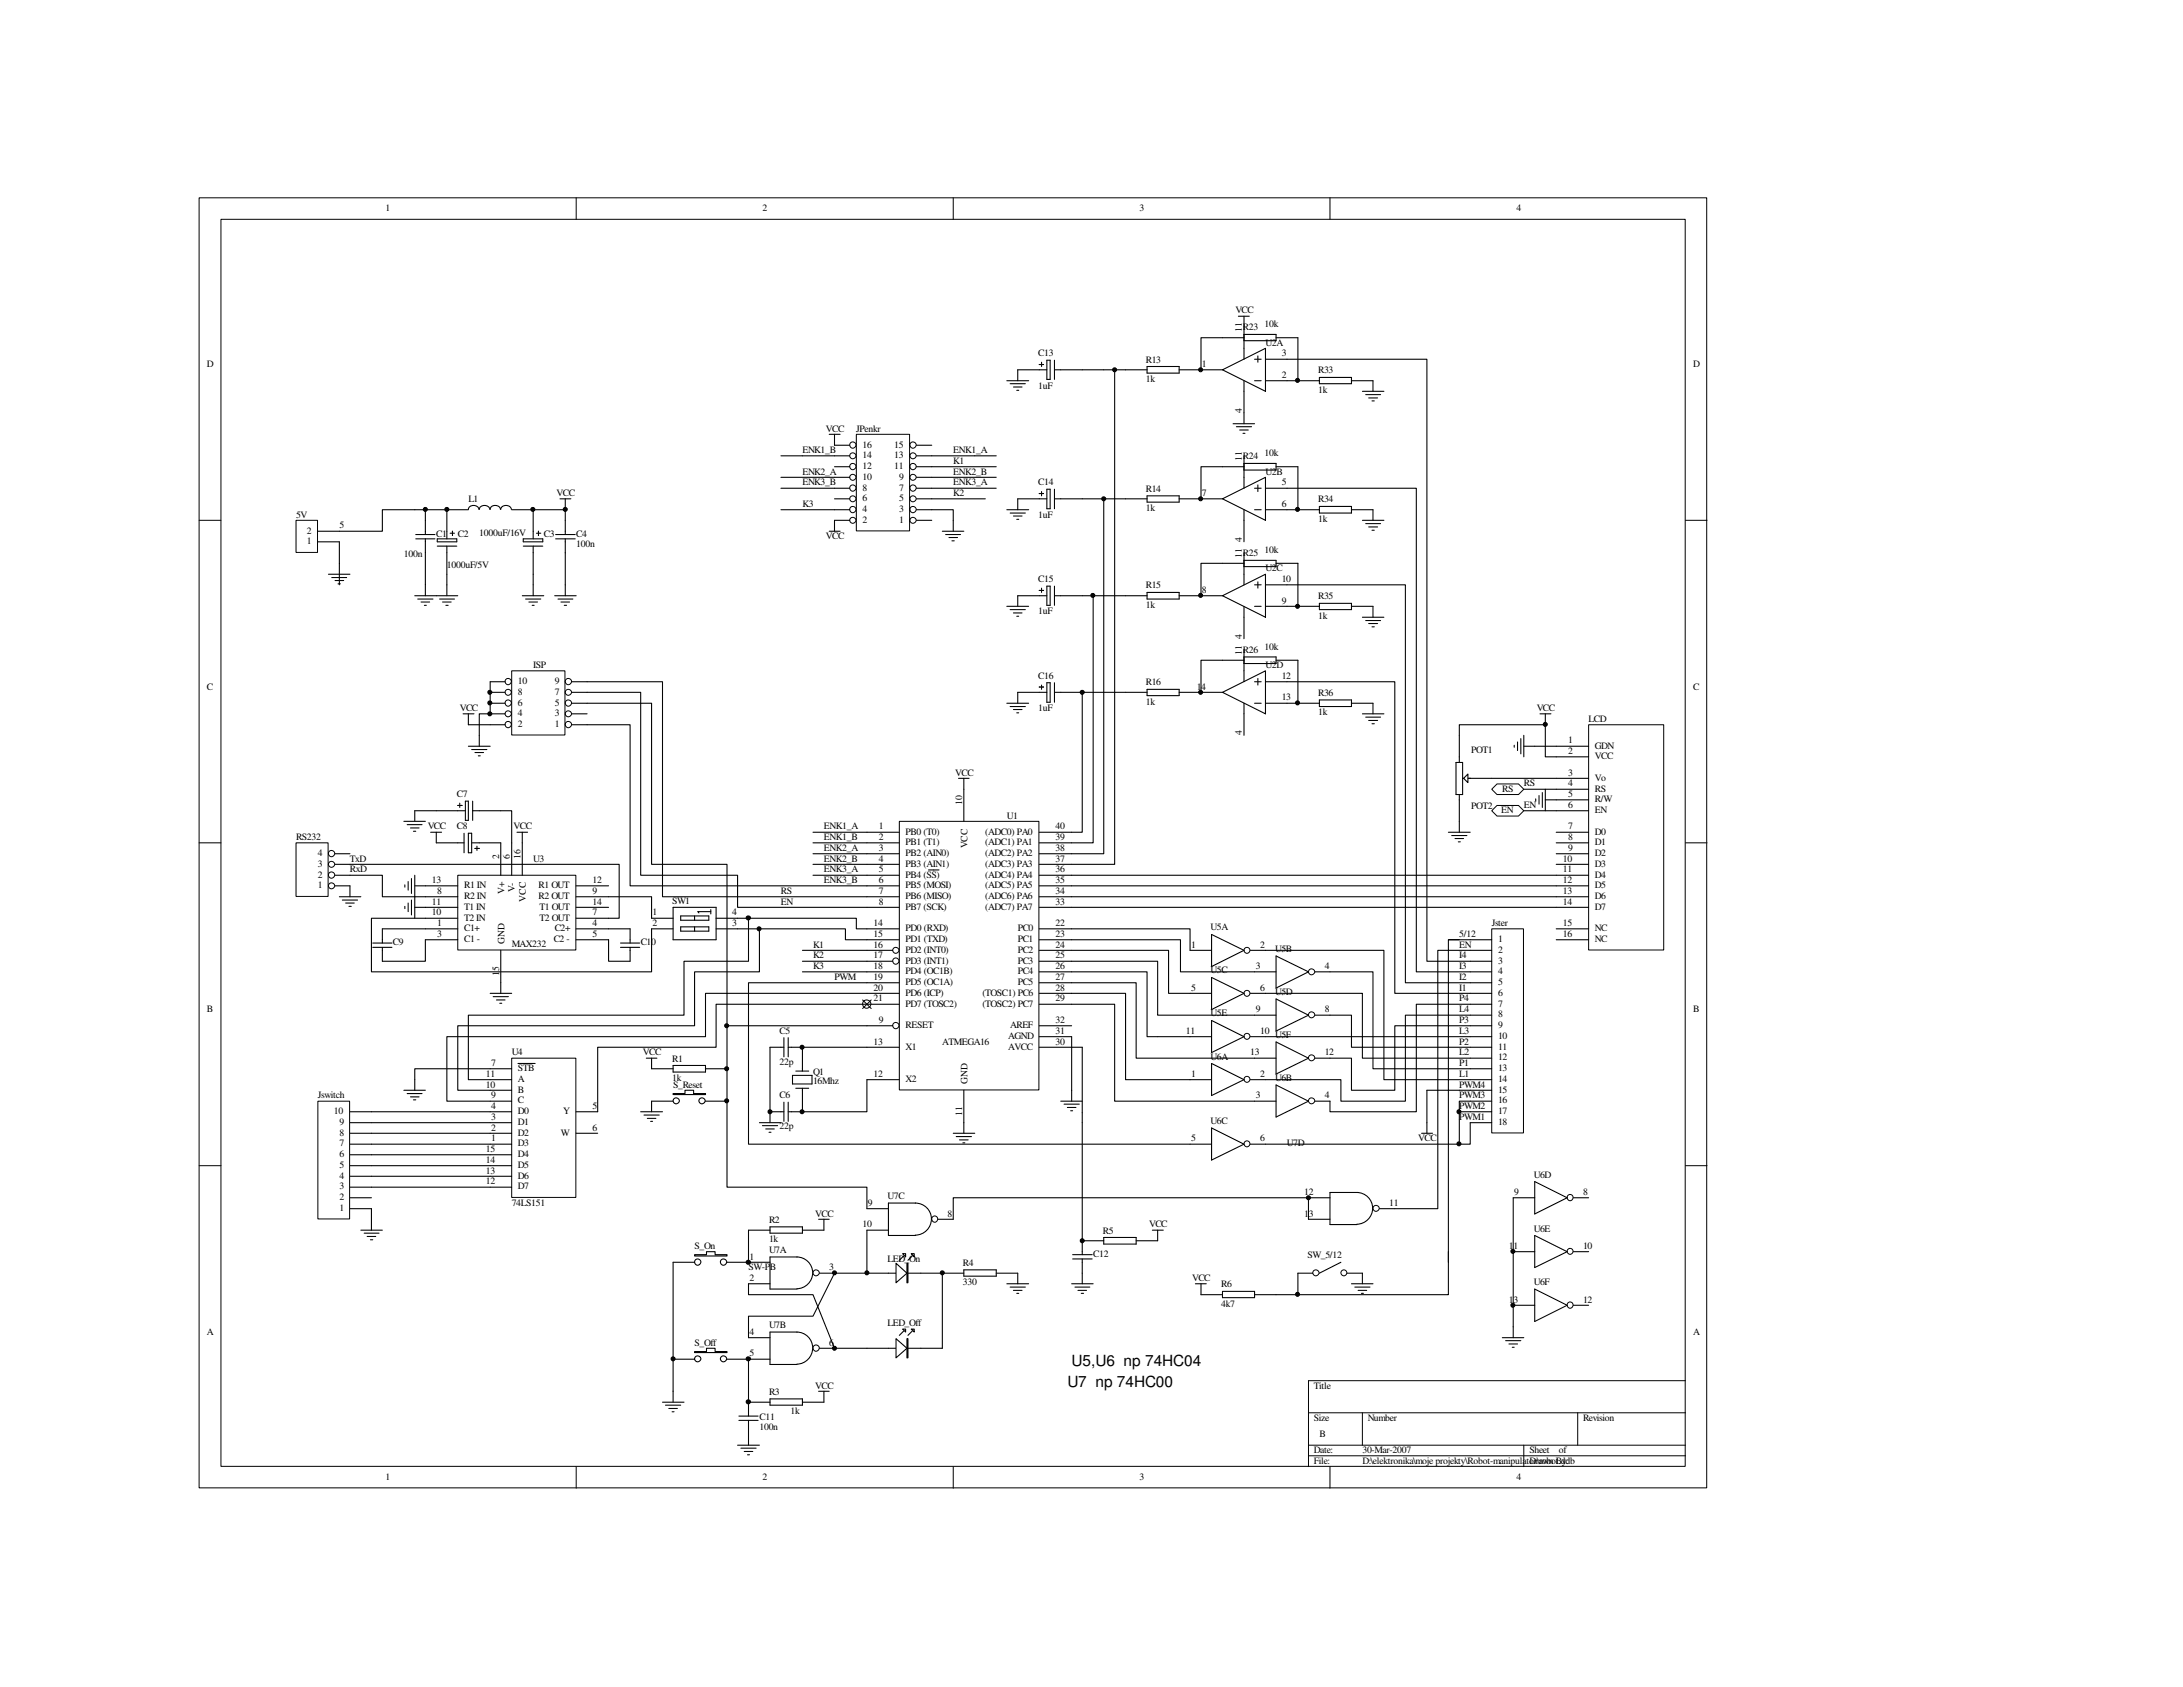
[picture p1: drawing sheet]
<svg xmlns="http://www.w3.org/2000/svg" width="279mm" height="216mm" viewBox="0 0 279 216" stroke-linecap="round" stroke-linejoin="round" font-family="sans-serif">
<defs><g id="words">
<g font-size="2">
<text x="136.6" y="177.5">U7 np 74HC00</text>
<text x="137.2" y="174.9">U5,U6 np 74HC04</text>
</g>
<g font-size="1.2">
<text x="49.4" y="27">1</text>
<text x="97.6" y="27">2</text>
<text x="145.8" y="27">3</text>
<text x="194.1" y="27">4</text>
<text x="158.1" y="40.1">VCC</text>
<text x="161.8" y="41.9">10k</text>
<text x="26.5" y="47">D</text>
<text x="132.9" y="45.6">C13</text>
<text x="146.6" y="46.4">R13</text>
<text x="153.8" y="47">1</text>
<text x="159" y="42.5" transform="rotate(-90 159 42.5)">11</text>
<text x="159.1" y="42.3">R23</text>
<text x="162" y="44.2">U2A</text>
<text x="164" y="45.6">3</text>
<text x="168.7" y="47.8">R33</text>
<text x="216.7" y="47">D</text>
<text x="132.9" y="49.7">1uF</text>
<text x="146.6" y="48.9">1k</text>
<text x="159" y="52.8" transform="rotate(-90 159 52.8)">4</text>
<text x="164" y="48.3">2</text>
<text x="168.7" y="50.3">1k</text>
<text x="102.7" y="58">ENK1_B</text>
<text x="105.7" y="55.2">VCC</text>
<text x="109.6" y="55.2">JPenkr</text>
<text x="110.4" y="58.7">14</text>
<text x="110.4" y="57.3">16</text>
<text x="114.4" y="58.7">13</text>
<text x="114.4" y="57.3">15</text>
<text x="122" y="58">ENK1_A</text>
<text x="122" y="59.4">K1</text>
<text x="159" y="59.1" transform="rotate(-90 159 59.1)">11</text>
<text x="159.1" y="58.8">R24</text>
<text x="161.8" y="58.4">10k</text>
<text x="59.9" y="64.3">L1</text>
<text x="71.2" y="63.5">VCC</text>
<text x="102.7" y="60.7">ENK2_A</text>
<text x="102.7" y="62.1">ENK3_B</text>
<text x="102.7" y="64.9">K3</text>
<text x="110.4" y="65.6">4</text>
<text x="110.4" y="64.2">6</text>
<text x="110.4" y="62.8">8</text>
<text x="110.4" y="61.4">10</text>
<text x="110.4" y="60.1">12</text>
<text x="114.4" y="60.1">11</text>
<text x="115.1" y="65.6">3</text>
<text x="115.1" y="64.2">5</text>
<text x="115.1" y="62.8">7</text>
<text x="115.1" y="61.4">9</text>
<text x="122" y="60.7">ENK2_B</text>
<text x="122" y="62.1">ENK3_A</text>
<text x="122" y="63.5">K2</text>
<text x="132.9" y="62.1">C14</text>
<text x="146.6" y="62.9">R14</text>
<text x="146.6" y="65.4">1k</text>
<text x="153.8" y="63.5">7</text>
<text x="162" y="60.7">U2B</text>
<text x="164" y="62.1">5</text>
<text x="164" y="64.9">6</text>
<text x="168.7" y="64.3">R34</text>
<text x="37.9" y="66.3">5V</text>
<text x="39.3" y="69.7">1</text>
<text x="39.3" y="68.3">2</text>
<text x="43.4" y="67.6">5</text>
<text x="51.7" y="71.3">100n</text>
<text x="55.8" y="68.7">C1</text>
<text x="58.6" y="68.7">C2</text>
<text x="61.3" y="68.6">1000uF/16V</text>
<text x="69.6" y="68.7">C3</text>
<text x="73.7" y="68.7">C4</text>
<text x="73.7" y="70">100n</text>
<text x="105.7" y="69">VCC</text>
<text x="110.4" y="66.9">2</text>
<text x="115.1" y="66.9">1</text>
<text x="132.9" y="66.3">1uF</text>
<text x="159" y="71.4" transform="rotate(-90 159 71.4)">11</text>
<text x="159" y="69.3" transform="rotate(-90 159 69.3)">4</text>
<text x="159.1" y="71.2">R25</text>
<text x="161.8" y="70.8">10k</text>
<text x="168.7" y="66.8">1k</text>
<text x="57.2" y="72.7">1000uF/5V</text>
<text x="132.9" y="74.5">C15</text>
<text x="146.6" y="75.3">R15</text>
<text x="146.6" y="77.8">1k</text>
<text x="153.8" y="75.9">8</text>
<text x="162" y="73.1">U2C</text>
<text x="164" y="77.3">9</text>
<text x="164" y="74.5">10</text>
<text x="168.7" y="76.7">R35</text>
<text x="132.9" y="78.6">1uF</text>
<text x="159" y="83.8" transform="rotate(-90 159 83.8)">11</text>
<text x="159" y="81.7" transform="rotate(-90 159 81.7)">4</text>
<text x="159.1" y="83.6">R26</text>
<text x="161.8" y="83.2">10k</text>
<text x="168.7" y="79.2">1k</text>
<text x="26.5" y="88.3">C</text>
<text x="66.3" y="88.9">8</text>
<text x="66.3" y="87.6">10</text>
<text x="68.2" y="85.5">ISP</text>
<text x="71" y="88.9">7</text>
<text x="71" y="87.6">9</text>
<text x="132.9" y="86.9">C16</text>
<text x="146.6" y="87.7">R16</text>
<text x="153.2" y="88.3">14</text>
<text x="162" y="85.5">U2D</text>
<text x="164" y="89.6">13</text>
<text x="164" y="86.9">12</text>
<text x="168.7" y="89.1">R36</text>
<text x="216.7" y="88.3">C</text>
<text x="58.8" y="91">VCC</text>
<text x="66.3" y="93.1">2</text>
<text x="66.3" y="91.7">4</text>
<text x="66.3" y="90.3">6</text>
<text x="71" y="93.1">1</text>
<text x="71" y="91.7">3</text>
<text x="71" y="90.3">5</text>
<text x="132.9" y="91">1uF</text>
<text x="146.6" y="90.2">1k</text>
<text x="159" y="94.1" transform="rotate(-90 159 94.1)">4</text>
<text x="168.7" y="91.6">1k</text>
<text x="196.7" y="91">VCC</text>
<text x="200.7" y="95.1">1</text>
<text x="203.3" y="92.4">LCD</text>
<text x="204.1" y="95.8">GDN</text>
<text x="122.3" y="99.3">VCC</text>
<text x="188.3" y="96.4">POT1</text>
<text x="192.3" y="101.3">RS</text>
<text x="195" y="100.6">RS</text>
<text x="200.7" y="96.5">2</text>
<text x="200.7" y="99.3">3</text>
<text x="200.7" y="100.6">4</text>
<text x="204.1" y="97.2">VCC</text>
<text x="204.1" y="99.9">Vo</text>
<text x="204.1" y="101.3">RS</text>
<text x="37.9" y="107.5">RS232</text>
<text x="54.7" y="106.1">VCC</text>
<text x="58.5" y="106.1">C8</text>
<text x="58.5" y="102">C7</text>
<text x="65.7" y="106.1">VCC</text>
<text x="105.5" y="106.1">ENK1_A</text>
<text x="105.5" y="107.5">ENK1_B</text>
<text x="112.5" y="106.1">1</text>
<text x="112.5" y="107.5">2</text>
<text x="115.9" y="106.8">PB0 (T0)</text>
<text x="123.1" y="103.1" transform="rotate(-90 123.1 103.1)">10</text>
<text x="126.1" y="106.8">(ADC0) PA0</text>
<text x="128.9" y="104.8">U1</text>
<text x="135.1" y="106.1">40</text>
<text x="135.1" y="107.5">39</text>
<text x="188.3" y="103.5">POT2</text>
<text x="192.2" y="104.1">EN</text>
<text x="195" y="103.4">EN</text>
<text x="200.7" y="102">5</text>
<text x="200.7" y="103.4">6</text>
<text x="200.7" y="106.1">7</text>
<text x="200.7" y="107.5">8</text>
<text x="204.1" y="102.7">R/W</text>
<text x="204.1" y="104.1">EN</text>
<text x="204.1" y="106.8">D0</text>
<text x="40.7" y="113.7">1</text>
<text x="40.7" y="112.4">2</text>
<text x="40.7" y="111">3</text>
<text x="40.7" y="109.6">4</text>
<text x="44.8" y="111.6">RxD</text>
<text x="44.8" y="110.3">TxD</text>
<text x="55.3" y="113">13</text>
<text x="59.4" y="113.7">R1 IN</text>
<text x="63.9" y="109.9" transform="rotate(-90 63.9 109.9)">2</text>
<text x="65.2" y="109.9" transform="rotate(-90 65.2 109.9)">6</text>
<text x="66.6" y="109.9" transform="rotate(-90 66.6 109.9)">16</text>
<text x="68.2" y="110.3">U3</text>
<text x="68.9" y="113.7">R1 OUT</text>
<text x="75.8" y="113">12</text>
<text x="105.5" y="108.9">ENK2_A</text>
<text x="105.5" y="110.3">ENK2_B</text>
<text x="105.5" y="111.6">ENK3_A</text>
<text x="105.5" y="113">ENK3_B</text>
<text x="112.5" y="108.9">3</text>
<text x="112.5" y="110.3">4</text>
<text x="112.5" y="111.6">5</text>
<text x="112.5" y="113">6</text>
<text x="115.9" y="108.2">PB1 (T1)</text>
<text x="115.9" y="109.6">PB2 (AIN0)</text>
<text x="115.9" y="111">PB3 (AIN1)</text>
<text x="115.9" y="112.4">PB4 (SS)</text>
<text x="115.9" y="113.7">PB5 (MOSI)</text>
<text x="123.8" y="108.6" transform="rotate(-90 123.8 108.6)">VCC</text>
<text x="126.1" y="108.2">(ADC1) PA1</text>
<text x="126.1" y="109.6">(ADC2) PA2</text>
<text x="126.1" y="111">(ADC3) PA3</text>
<text x="126.1" y="112.4">(ADC4) PA4</text>
<text x="126.1" y="113.7">(ADC5) PA5</text>
<text x="135.1" y="108.9">38</text>
<text x="135.1" y="110.3">37</text>
<text x="135.1" y="111.6">36</text>
<text x="135.1" y="113">35</text>
<text x="200" y="110.3">10</text>
<text x="200" y="111.6">11</text>
<text x="200" y="113">12</text>
<text x="200.7" y="108.9">9</text>
<text x="204.1" y="108.2">D1</text>
<text x="204.1" y="109.6">D2</text>
<text x="204.1" y="111">D3</text>
<text x="204.1" y="112.4">D4</text>
<text x="204.1" y="113.7">D5</text>
<text x="55.3" y="115.8">11</text>
<text x="55.3" y="117.1">10</text>
<text x="56" y="114.4">8</text>
<text x="56" y="118.5">1</text>
<text x="56" y="119.9">3</text>
<text x="59.4" y="115.1">R2 IN</text>
<text x="59.4" y="116.5">T1 IN</text>
<text x="59.4" y="117.9">T2 IN</text>
<text x="59.4" y="119.2">C1+</text>
<text x="64.6" y="114.5" transform="rotate(-90 64.6 114.5)">V+</text>
<text x="65.9" y="114.2" transform="rotate(-90 65.9 114.2)">V-</text>
<text x="67.3" y="115.4" transform="rotate(-90 67.3 115.4)">VCC</text>
<text x="68.9" y="115.1">R2 OUT</text>
<text x="69" y="116.5">T1 OUT</text>
<text x="69" y="117.9">T2 OUT</text>
<text x="71" y="119.2">C2+</text>
<text x="75.8" y="114.4">9</text>
<text x="75.8" y="115.8">14</text>
<text x="75.8" y="117.1">7</text>
<text x="75.8" y="119.9">5</text>
<text x="75.8" y="118.5">4</text>
<text x="83.5" y="117.1">1</text>
<text x="83.5" y="118.5">2</text>
<text x="86" y="115.7">SW1</text>
<text x="93.7" y="117.1">4</text>
<text x="93.7" y="118.5">3</text>
<text x="99.9" y="115.8">EN</text>
<text x="99.9" y="114.4">RS</text>
<text x="111.8" y="119.9">15</text>
<text x="111.8" y="118.5">14</text>
<text x="112.5" y="114.4">7</text>
<text x="112.5" y="115.8">8</text>
<text x="115.9" y="115.1">PB6 (MISO)</text>
<text x="115.9" y="116.5">PB7 (SCK)</text>
<text x="115.9" y="119.2">PD0 (RXD)</text>
<text x="126.1" y="115.1">(ADC6) PA6</text>
<text x="126.1" y="116.5">(ADC7) PA7</text>
<text x="130.3" y="119.2">PC0</text>
<text x="135.1" y="118.5">22</text>
<text x="135.1" y="119.9">23</text>
<text x="135.1" y="114.4">34</text>
<text x="135.1" y="115.8">33</text>
<text x="154.9" y="119.1">U5A</text>
<text x="186.8" y="119.9">5/12</text>
<text x="190.9" y="118.5">Jster</text>
<text x="200" y="114.4">13</text>
<text x="200" y="115.8">14</text>
<text x="200" y="118.5">15</text>
<text x="200" y="119.9">16</text>
<text x="204.1" y="115.1">D6</text>
<text x="204.1" y="116.5">D7</text>
<text x="204.1" y="119.2">NC</text>
<text x="50.3" y="121">C9</text>
<text x="59.4" y="120.6">C1 -</text>
<text x="63.9" y="124.9" transform="rotate(-90 63.9 124.9)">15</text>
<text x="64.6" y="120.8" transform="rotate(-90 64.6 120.8)">GND</text>
<text x="65.5" y="121.2">MAX232</text>
<text x="70.9" y="120.6">C2 -</text>
<text x="82" y="121">C10</text>
<text x="104.1" y="121.3">K1</text>
<text x="104.1" y="122.6">K2</text>
<text x="104.1" y="124">K3</text>
<text x="106.8" y="125.4">PWM</text>
<text x="111.8" y="121.3">16</text>
<text x="111.8" y="122.6">17</text>
<text x="111.8" y="124">18</text>
<text x="111.8" y="125.4">19</text>
<text x="115.9" y="122">PD2 (INT0)</text>
<text x="115.9" y="123.4">PD3 (INT1)</text>
<text x="115.9" y="124.7">PD4 (OC1B)</text>
<text x="115.9" y="120.6">PD1 (TXD)</text>
<text x="130.3" y="120.6">PC1</text>
<text x="130.3" y="122">PC2</text>
<text x="130.3" y="123.4">PC3</text>
<text x="130.3" y="124.7">PC4</text>
<text x="135.1" y="121.3">24</text>
<text x="135.1" y="122.6">25</text>
<text x="135.1" y="124">26</text>
<text x="135.1" y="125.4">27</text>
<text x="152.4" y="121.3">1</text>
<text x="154.9" y="124.6">U5C</text>
<text x="160.7" y="124">3</text>
<text x="161.3" y="121.3">2</text>
<text x="163.2" y="121.8">U5B</text>
<text x="169.5" y="124">4</text>
<text x="186.8" y="125.4">I2</text>
<text x="186.8" y="124">I3</text>
<text x="186.8" y="122.6">I4</text>
<text x="186.8" y="121.3">EN</text>
<text x="191.7" y="120.6">1</text>
<text x="191.7" y="122">2</text>
<text x="191.7" y="123.4">3</text>
<text x="191.7" y="124.7">4</text>
<text x="204.1" y="120.6">NC</text>
<text x="26.5" y="129.5">B</text>
<text x="111.8" y="128.1">21</text>
<text x="111.8" y="126.8">20</text>
<text x="112.5" y="130.9">9</text>
<text x="115.9" y="131.6">RESET</text>
<text x="115.9" y="126.1">PD5 (OC1A)</text>
<text x="115.9" y="128.9">PD7 (TOSC2)</text>
<text x="115.9" y="127.5">PD6 (ICP)</text>
<text x="125.7" y="127.5">(TOSC1) PC6</text>
<text x="125.7" y="128.9">(TOSC2) PC7</text>
<text x="129.3" y="131.6">AREF</text>
<text x="130.3" y="126.1">PC5</text>
<text x="135.1" y="126.8">28</text>
<text x="135.1" y="128.1">29</text>
<text x="135.1" y="130.9">32</text>
<text x="152.4" y="126.8">5</text>
<text x="154.9" y="130.1">U5E</text>
<text x="160.7" y="129.5">9</text>
<text x="161.3" y="126.8">6</text>
<text x="163.2" y="127.3">U5D</text>
<text x="169.5" y="129.5">8</text>
<text x="186.8" y="130.9">P3</text>
<text x="186.8" y="129.5">L4</text>
<text x="186.8" y="128.1">P4</text>
<text x="186.8" y="126.8">I1</text>
<text x="191.7" y="126.1">5</text>
<text x="191.7" y="127.5">6</text>
<text x="191.7" y="128.9">7</text>
<text x="191.7" y="130.2">8</text>
<text x="191.7" y="131.6">9</text>
<text x="216.7" y="129.5">B</text>
<text x="62.2" y="137.8">11</text>
<text x="62.9" y="136.4">7</text>
<text x="65.5" y="135">U4</text>
<text x="66.3" y="137.1">STB</text>
<text x="82.3" y="135">VCC</text>
<text x="86" y="135.9">R1</text>
<text x="99.8" y="132.3">C5</text>
<text x="99.8" y="136.3">22p</text>
<text x="104.1" y="137.5">Q1</text>
<text x="111.8" y="133.7">13</text>
<text x="111.8" y="137.8">12</text>
<text x="115.9" y="134.4">X1</text>
<text x="120.6" y="133.7">ATMEGA16</text>
<text x="129" y="133">AGND</text>
<text x="129" y="134.4">AVCC</text>
<text x="135.1" y="132.3">31</text>
<text x="135.1" y="133.7">30</text>
<text x="151.8" y="132.3">11</text>
<text x="152.4" y="137.8">1</text>
<text x="154.9" y="135.6">U6A</text>
<text x="160" y="135">13</text>
<text x="161.3" y="132.3">10</text>
<text x="161.3" y="137.8">2</text>
<text x="163.2" y="132.8">U5F</text>
<text x="169.5" y="135">12</text>
<text x="186.8" y="137.8">L1</text>
<text x="186.8" y="136.4">P1</text>
<text x="186.8" y="135">L2</text>
<text x="186.8" y="133.7">P2</text>
<text x="186.8" y="132.3">L3</text>
<text x="191.7" y="133">10</text>
<text x="191.7" y="134.4">11</text>
<text x="191.7" y="135.7">12</text>
<text x="191.7" y="137.1">13</text>
<text x="40.7" y="140.5">Jswitch</text>
<text x="42.7" y="142.6">10</text>
<text x="43.4" y="144">9</text>
<text x="62.2" y="139.2">10</text>
<text x="62.9" y="143.3">3</text>
<text x="62.9" y="141.9">4</text>
<text x="62.9" y="140.5">9</text>
<text x="66.3" y="144">D1</text>
<text x="66.3" y="142.6">D0</text>
<text x="66.3" y="141.2">C</text>
<text x="66.3" y="139.9">B</text>
<text x="66.3" y="138.5">A</text>
<text x="72.1" y="142.6">Y</text>
<text x="75.8" y="141.9">5</text>
<text x="86" y="138.3">1k</text>
<text x="86.1" y="139.2">S_Reset</text>
<text x="99.8" y="140.5">C6</text>
<text x="104.1" y="138.8">16Mhz</text>
<text x="115.9" y="138.5">X2</text>
<text x="123.1" y="142.8" transform="rotate(-90 123.1 142.8)">11</text>
<text x="123.8" y="138.7" transform="rotate(-90 123.8 138.7)">GND</text>
<text x="154.9" y="143.8">U6C</text>
<text x="160.7" y="140.5">3</text>
<text x="163.2" y="138.3">U6B</text>
<text x="169.5" y="140.5">4</text>
<text x="186.8" y="143.3">PWM1</text>
<text x="186.8" y="141.9">PWM2</text>
<text x="186.8" y="140.5">PWM3</text>
<text x="186.8" y="139.2">PWM4</text>
<text x="191.7" y="138.5">14</text>
<text x="191.7" y="139.9">15</text>
<text x="191.7" y="141.2">16</text>
<text x="191.7" y="142.6">17</text>
<text x="191.7" y="144">18</text>
<text x="43.4" y="149.5">5</text>
<text x="43.4" y="148.1">6</text>
<text x="43.4" y="146.7">7</text>
<text x="43.4" y="145.4">8</text>
<text x="62.2" y="148.8">14</text>
<text x="62.2" y="147.4">15</text>
<text x="62.9" y="146">1</text>
<text x="62.9" y="144.7">2</text>
<text x="66.3" y="146.7">D3</text>
<text x="66.3" y="145.4">D2</text>
<text x="66.3" y="149.5">D5</text>
<text x="66.3" y="148.1">D4</text>
<text x="71.8" y="145.4">W</text>
<text x="75.8" y="144.7">6</text>
<text x="99.8" y="144.5">22p</text>
<text x="152.4" y="146">5</text>
<text x="161.3" y="146">6</text>
<text x="164.7" y="146.6">U7D</text>
<text x="181.5" y="146">VCC</text>
<text x="43.4" y="155">1</text>
<text x="43.4" y="153.6">2</text>
<text x="43.4" y="152.2">3</text>
<text x="43.4" y="150.9">4</text>
<text x="62.2" y="151.6">12</text>
<text x="62.2" y="150.2">13</text>
<text x="65.5" y="154.3">74LS151</text>
<text x="66.3" y="152.2">D7</text>
<text x="66.3" y="150.9">D6</text>
<text x="104.4" y="155.7">VCC</text>
<text x="111.1" y="154.3">9</text>
<text x="113.6" y="153.5">U7C</text>
<text x="121.3" y="155.7">8</text>
<text x="166.9" y="153">12</text>
<text x="166.9" y="155.7">13</text>
<text x="177.8" y="154.3">11</text>
<text x="193.8" y="153">9</text>
<text x="196.3" y="150.7">U6D</text>
<text x="202.6" y="153">8</text>
<text x="88.9" y="159.8">S_On</text>
<text x="95.9" y="161.2">1</text>
<text x="98.4" y="160.4">U7A</text>
<text x="98.4" y="156.5">R2</text>
<text x="98.4" y="159">1k</text>
<text x="110.4" y="157.1">10</text>
<text x="113.6" y="161.5">LED_On</text>
<text x="139.9" y="160.9">C12</text>
<text x="141.1" y="157.9">R5</text>
<text x="147.1" y="157.1">VCC</text>
<text x="167.3" y="161">SW_5/12</text>
<text x="193.1" y="159.8">11</text>
<text x="196.3" y="157.6">U6E</text>
<text x="202.6" y="159.8">10</text>
<text x="95.8" y="162.6">SW-PB</text>
<text x="95.9" y="164">2</text>
<text x="106.1" y="162.6">3</text>
<text x="123.2" y="162">R4</text>
<text x="123.2" y="164.5">330</text>
<text x="152.6" y="164">VCC</text>
<text x="156.3" y="164.8">R6</text>
<text x="156.3" y="167.3">4k7</text>
<text x="193.1" y="166.7">13</text>
<text x="196.3" y="164.5">U6F</text>
<text x="202.6" y="166.7">12</text>
<text x="26.5" y="170.8">A</text>
<text x="88.9" y="172.2">S_Off</text>
<text x="95.9" y="170.8">4</text>
<text x="95.9" y="173.6">5</text>
<text x="98.4" y="170">U7B</text>
<text x="106.1" y="172.2">6</text>
<text x="113.6" y="169.7">LED_Off</text>
<text x="216.7" y="170.8">A</text>
<text x="98.4" y="178.5">R3</text>
<text x="104.4" y="177.7">VCC</text>
<text x="168.1" y="177.7">Title</text>
<text x="97.2" y="181.7">C11</text>
<text x="97.2" y="183">100n</text>
<text x="101.2" y="181">1k</text>
<text x="168.1" y="181.8">Size</text>
<text x="168.1" y="186">Date:</text>
<text x="168.9" y="183.9">B</text>
<text x="174.4" y="186">30-Mar-2007</text>
<text x="175" y="181.8">Number</text>
<text x="195.7" y="186">Sheet</text>
<text x="199.5" y="186">of</text>
<text x="202.6" y="181.8">Revision</text>
<text x="49.4" y="189.4">1</text>
<text x="97.6" y="189.4">2</text>
<text x="145.8" y="189.4">3</text>
<text x="168.1" y="187.3">File:</text>
<text x="174.4" y="187.3">D:\elektronika\moje projekty\Robot-manipulator\robot.ddb</text>
<text x="194.1" y="189.4">4</text>
<text x="195.7" y="187.3">Drawn By:</text>
</g>
</g></defs>
<g fill="none" stroke="#000" stroke-width=".13">
<path d="M25.5 25.3h192.9v165.1h-192.9zM28.3 28.1h187.4v159.6h-187.4zM73.7 25.3v2.8M122 25.3v2.8M170.2 25.3v2.8M25.5 66.6h2.8M215.7 66.6h2.8M25.5 107.9h2.8M215.7 107.9h2.8M25.5 149.2h2.8M215.7 149.2h2.8M215.7 176.7h-48.2v11"/>
<path d="M73.7 187.7v2.8M122 187.7v2.8M167.5 180.8h48.2M167.5 185h48.2M167.5 186.3h48.2M170.2 187.7v2.8M174.4 180.8v4.2M195 185v2.7M201.9 180.8v4.2"/>
</g>
<path d="M115.1 105.2h17.9v34.3h-17.9z" fill="#fff"/>
<g fill="none" stroke="#000" stroke-width=".13">
<path d="M115.1 105.1h17.9v34.4h-17.9z"/>
<circle cx="114.7" cy="123" r=".4"/>
<circle cx="114.7" cy="131.2" r=".4"/>
<circle cx="114.7" cy="121.6" r=".39"/>
</g>
<g fill="none" stroke="#000" stroke-width=".14">
<path d="M111 106.5h4.1M111 107.9h4.1M111 109.3h4.1M111 110.6h4.1M111 112h4.1M111 113.4h4.1M111 114.8h4.1M111 116.1h4.1M111 118.9h4.1M118.8 111.3h1.4M123.4 101v4.1M133 106.5h4.2"/>
<path d="M133 107.9h4.2M133 109.3h4.2M133 110.6h4.2M133 112h4.2M133 113.4h4.2M133 114.8h4.2M133 116.1h4.2M133 118.9h4.2M111 134h4.1M111 138.2h4.1M111 131.3h3.3M111 121.6h3.3"/>
<path d="M111 123h3.3M111 124.4h4.1M111 125.8h4.1M111 120.3h4.1M111 127.1h4.1M111 128.5h4.1M123.4 139.5v4.2M133 132.7h4.2M133 134h4.2M133 131.3h4.2M133 121.6h4.2M133 123h4.2"/>
<path d="M133 124.4h4.2M133 125.8h4.2M133 120.3h4.2M133 127.1h4.2M133 128.5h4.2"/>
</g>
<path d="M191 118.9h4v26.1h-4z" fill="#fff"/>
<path d="M190.9 118.9h4.1v26.1h-4.1z" fill="none" stroke="#000" stroke-width=".13"/>
<g fill="none" stroke="#000" stroke-width=".14">
<path d="M188.2 120.3h2.7M188.2 121.6h2.7M188.2 123h2.7M188.2 124.4h2.7M188.2 125.8h2.7M188.2 127.1h2.7M188.2 128.5h2.7M188.2 129.9h2.7M188.2 131.3h2.7M188.2 132.7h2.7M188.2 134h2.7M188.2 135.4h2.7"/>
<path d="M188.2 136.8h2.7M188.2 138.2h2.7M188.2 139.5h2.7M188.2 140.9h2.7M188.2 142.3h2.7M188.2 143.7h2.7"/>
</g>
<path d="M203.4 92.8h9.5v28.8h-9.5z" fill="#fff"/>
<path d="M203.3 92.8h9.6v28.8h-9.6z" fill="none" stroke="#000" stroke-width=".13"/>
<g fill="none" stroke="#000" stroke-width=".14">
<path d="M42 73.5h2.8M42.5 73.9h1.9M42.9 74.3h1.1M43.3 74.7h.3M43.4 69.3v5.5M53.1 76.2h5.5M53.2 69h2.5M53.2 68.4h2.5M53.5 76.7h1.9M53.9 77h1.1M54.3 77.5h.3M54.4 65.2v3.2"/>
<path d="M54.4 69v7.2M56 69h2.5v.3h-2.5zM56 69.9h2.5M56.3 76.7h1.9M56.6 77h1.1M57.1 77.5h.3M57.2 65.2v3.8M57.2 69.9v6.3M57.6 68.2h.6M57.9 68v.5M59.9 65.2h-11v2.8h-5.5M59.9 65.2a.71 .71 0 0 1 .7-.5 .71 .71 0 0 1 .7 .5"/>
<path d="M61.3 65.2a.71 .71 0 0 1 .7-.5 .71 .71 0 0 1 .7 .5M62.7 65.2a.68 .68 0 0 1 .7-.5 .68 .68 0 0 1 .7 .5M64.1 65.2a.71 .71 0 0 1 .7-.5 .71 .71 0 0 1 .6 .5M65.5 65.2h2.7M66.8 76.2h2.8M67 69.9h2.5M67 69h2.5v.3h-2.5zM67.3 76.7h1.9M67.7 77h1.1M68.1 77.5h.3M68.2 65.2h4.1v3.2M68.2 65.2v3.8"/>
<path d="M68.2 69.9v6.3M68.7 68.2h.5M68.9 68v.5M71 76.2h2.7M71.1 69h2.5M71.1 68.4h2.5M71.4 76.7h1.9M71.8 77h1.1M72.2 77.5h.3M72.3 69v7.2M199.2 95.5h4.1M199.2 96.9h4.1"/>
<path d="M199.2 99.6h4.1M137.2 112h66.1M137.2 113.4h66.1M137.2 114.8h66.1M137.2 116.1h66.1M199.2 101h4.1M199.2 102.4h4.1M199.2 103.8h4.1M199.2 106.5h4.1M199.2 107.9h4.1M199.2 109.3h4.1M199.2 110.6h4.1"/>
<path d="M199.2 118.9h4.1M199.2 120.3h4.1"/>
</g>
<path d="M37.9 66.6h2.7v4.1h-2.7z" fill="#fff"/>
<path d="M37.9 66.6h2.7v4.1h-2.7z" fill="none" stroke="#000" stroke-width=".13"/>
<g fill="none" stroke="#000" stroke-width=".14">
<path d="M40.7 69.3h2.7M40.7 68h2.7M71.7 63.8h1.4M72.3 63.8v1.4M137.2 134h1.3M137.2 139.5v1.4M135.8 140.9h2.7M136.2 141.3h1.9M136.6 141.7h1.1M137 142.2h.3M141.3 158.8h-2.8v1.8M141.3 158.4h4.1v.8h-4.1z"/>
<path d="M147.5 157.4h1.4M148.2 157.4v1.4h-2.8M137.2 164.3h2.7M137.3 161.1h2.5M137.3 160.6h2.5M137.6 164.7h1.9M138 165.1h1.1M138.4 165.5h.3M138.5 161.1v3.2"/>
</g>
<path d="M65.5 85.9h6.8v8.2h-6.8z" fill="#fff"/>
<g fill="none" stroke="#000" stroke-width=".13">
<path d="M65.5 85.9h6.8v8.2h-6.8z"/>
<circle cx="65" cy="87.2" r=".4"/>
<circle cx="65" cy="92.7" r=".4"/>
<circle cx="65" cy="90" r=".4"/>
<circle cx="65.1" cy="88.6" r=".39"/>
<circle cx="65.1" cy="91.4" r=".39"/>
<circle cx="72.7" cy="90" r=".4"/>
<circle cx="72.7" cy="92.7" r=".4"/>
<circle cx="72.7" cy="87.2" r=".4"/>
<circle cx="72.8" cy="88.6" r=".39"/>
<circle cx="72.8" cy="91.4" r=".39"/>
</g>
<g fill="none" stroke="#000" stroke-width=".14">
<path d="M59.3 91.4h1.4M59.9 91.4v1.4h4.7M59.9 95.5h2.8M60.4 95.9h1.9M60.8 96.3h1.1M61.2 96.7h.3M62.7 91.4h-1.4v4.1M62.7 91.4h1.9M62.7 90h1.9M62.7 88.6h1.9M64.6 87.2h-1.9v4.2M73.2 92.8h1.9"/>
<path d="M73.2 91.4h1.9M73.2 90h1.9M73.2 88.6h1.9M73.2 87.2h1.9M100.3 134h-1.7v9.7M100.3 132.8v2.5M100.9 134h10.1M100.9 132.8v2.5M101.4 137.6h2.5v1.1h-2.5zM101.9 137.1h1.6M101.9 139.3h1.6M102.7 134v3.1"/>
<path d="M102.7 139.3v3M111 138.2v4.1h-8.3M97.2 143.7h2.7M97.6 144.1h1.9M98 144.5h1.1M98.4 144.9h.3M98.6 142.3h1.7M100.3 141.1v2.4M100.9 141.1v2.4M100.9 142.3h1.8"/>
</g>
<path d="M58.6 112.1h15.1v9.5h-15.1z" fill="#fff"/>
<path d="M58.6 112h15.1v9.6h-15.1z" fill="none" stroke="#000" stroke-width=".13"/>
<g fill="none" stroke="#000" stroke-width=".14">
<path d="M51.7 105.1h2.7M52.1 105.5h1.9M52.5 106h1.1M52.9 106.4h.3M54.4 113.4h4.2M54.4 114.8h4.2M54.4 116.1h4.2M54.4 117.5h4.2M55.1 106.5h1.4M55.8 106.5v1.4h3.6M58.6 118.9h-9.7v1.8M58.6 103.1h.5"/>
<path d="M58.8 102.8v.5M59.4 106.6v2.5M59.6 102.5h.3v2.5h-.3zM59.6 103.8h-6.5v1.3M59.9 106.6h.5v2.5h-.5zM60.4 107.9h3.7v4.1M60.5 103.8h5v8.2M60.5 102.5v2.5M60.8 108.6h.5M61 108.3v.5M66.2 106.5h1.3M66.8 106.5v5.5"/>
<path d="M73.7 113.4h4.2M73.7 114.8h4.2M73.7 116.1h4.2M73.7 117.5h4.2M73.7 118.9h6.9v1.8M47.7 121.2h2.5M47.7 120.7h2.5M58.6 120.3h-4.2v2.7h-5.5v-1.8M62.7 127.1h2.8M63.1 127.6h2M63.5 128h1.1M64 128.4h.2"/>
<path d="M64.1 121.6v5.5M73.7 120.3h4.2v2.7h2.7v-1.8M79.4 121.2h2.5M79.4 120.7h2.5"/>
</g>
<path d="M37.9 107.9h4.1v6.8h-4.1z" fill="#fff"/>
<g fill="none" stroke="#000" stroke-width=".13">
<path d="M37.9 107.9h4.1v6.8h-4.1z"/>
<circle cx="142.7" cy="47.3" r=".26"/>
<circle cx="139.9" cy="76.2" r=".26"/>
<circle cx="141.3" cy="63.8" r=".26"/>
<circle cx="42.4" cy="109.2" r=".4"/>
<circle cx="42.4" cy="112" r=".4"/>
<circle cx="42.4" cy="113.4" r=".39"/>
<circle cx="42.4" cy="110.6" r=".39"/>
<circle cx="159.6" cy="121.6" r=".38"/>
<circle cx="159.6" cy="127.1" r=".38"/>
<circle cx="159.6" cy="138.1" r=".38"/>
<circle cx="159.6" cy="132.6" r=".38"/>
<circle cx="167.9" cy="129.9" r=".39"/>
<circle cx="167.9" cy="124.4" r=".39"/>
<circle cx="167.9" cy="135.4" r=".39"/>
<circle cx="159.6" cy="146.4" r=".38"/>
<circle cx="167.9" cy="140.9" r=".39"/>
</g>
<g fill="none" stroke="#000" stroke-width=".14">
<path d="M128.9 48.7h2.8M129.3 49.1h1.9M129.7 49.5h1.1M130.1 50h.3M133 46.7h.6M133.3 46.4v.5M134 47.3h-3.7v1.4M134 46.1h.4v2.5h-.4zM135 47.3h11.8M135 46.1v2.5M142.7 47.3v63.3h-5.5M146.8 46.9h4.1v.9h-4.1z"/>
<path d="M150.9 47.3h5.6M156.5 47.3l5.5-2.7v5.5zM157.8 54.2h2.8M158.2 54.6h2M158.5 40.5h1.4M158.7 55h1.1M159.1 55.5h.2M159.2 43.2h-5.5v4.1M159.2 59.7h-5.5v4.1M159.2 40.5v5.5M159.2 48.7v5.5M159.2 58.3v4.2"/>
<path d="M159.2 42.8h4.1v.8h-4.1M159.2 59.3h4.1v.9h-4.1M160.6 48.7h.8M160.6 46h.8M161 45.6v.8M162 46h20.6v77h5.6M163.3 43.2h2.8v5.5h-4.1M163.3 59.7h2.8v5.5h-4.1M166.1 48.7h2.8M168.9 48.3h4.1v.8h-4.1zM173 48.7h2.7v1.4M174.4 50.1h2.7"/>
<path d="M174.8 50.5h1.9M175.2 50.9h1.1M175.6 51.3h.3M128.9 65.2h2.8M128.9 77.6h2.8M129.3 65.7h1.9M129.3 78h1.9M129.7 66h1.1M129.7 78.4h1.1M130.1 66.5h.3M130.1 78.9h.3M133 63.2h.6"/>
<path d="M133 75.6h.6M133.3 62.9v.6M133.3 75.3v.5M134 62.6h.4v2.5h-.4zM134 75h.4v2.5h-.4zM134 63.8h-3.7v1.4M134 76.2h-3.7v1.4M135 62.6v2.5M135 75v2.5M135 63.8h11.8M135 76.2h11.8M139.9 76.2v31.7h-2.7"/>
<path d="M141.3 63.8v45.5h-4.1M146.8 63.5h4.1v.8h-4.1zM146.8 75.8h4.1v.9h-4.1zM150.9 63.8h5.6M150.9 76.2h5.6M156.5 63.8l5.5-2.7v5.5zM156.5 76.2l5.5-2.7v5.5zM159.2 72.1h-5.5v4.1M159.2 65.2v4.1M159.2 70.7v4.1M159.2 77.6v4.1M159.2 71.7h4.1v.8h-4.1"/>
<path d="M160.6 62.5h.8M160.6 65.2h.8M160.6 77.6h.8M160.6 74.8h.8M161 62.1v.8M161 74.5v.8M162 74.8h17.9v51h8.3M162 62.5h19.3v61.9h6.9M163.3 72.1h2.8v5.5h-4.1M166.1 65.2h2.8M166.1 77.6h2.8M168.9 64.8h4.1v.9h-4.1z"/>
<path d="M168.9 77.2h4.1v.8h-4.1zM173 65.2h2.7v1.4M173 77.6h2.7v1.4M174.4 66.6h2.7M174.4 79h2.7M174.8 67h1.9M174.8 79.4h1.9M175.2 67.4h1.1M175.2 79.8h1.1M175.6 67.9h.3M128.9 90h2.8M129.3 90.4h1.9"/>
<path d="M129.7 90.8h1.1M130.1 91.2h.3M133 87.9h.6M133.3 87.7v.5M134 87.4h.4v2.5h-.4zM134 88.6h-3.7v1.4M135 87.4v2.5M135 88.6h11.8M138.5 88.6v17.9h-1.3M146.8 88.2h4.1v.8h-4.1zM150.9 88.6h5.6M156.5 88.6l5.5-2.7v5.5z"/>
<path d="M159.2 84.5h-5.5v4.1M159.2 83.1v4.1M159.2 90v4.1M159.2 84.1h4.1v.8h-4.1M160.6 90h.8M160.6 87.2h.8M161 86.8v.9M162 87.2h16.5v39.9h9.7M163.3 84.5h2.8v5.5h-4.1M166.1 90h2.8M168.9 89.6h4.1v.8h-4.1zM173 90h2.7v1.4"/>
<path d="M174.4 91.4h2.7M174.8 91.8h1.9M175.2 92.2h1.1M175.6 80.2h.3M175.6 92.6h.3M196.4 95.5h2.8M42.9 110.6h36.3v6.9h-1.3M42.9 112h6v2.8h5.5M42.9 113.4h1.9v1.4M42.9 109.3h1.9M43.4 114.8h2.8M43.8 115.2h2"/>
<path d="M44.2 115.6h1.1M44.7 116h.3M51.8 113.2v.3M51.8 116v.3M52.2 112.8v1.1M52.2 115.6v1.1M52.7 112.4v1.9M52.7 115.2v1.9M53.1 113.4h1.3M53.1 112v5.5M53.1 116.1h1.3M137.2 118.9h15.1v2.7h2.8"/>
<path d="M155.1 119.6l4.1 2-4.1 2.1zM195 101h4.2M195 103.8h4.2M111 125.8h-15.2v20.6h59.3M137.2 120.3h13.9v4.1h12.2M137.2 121.6h12.4v5.5h5.5M137.2 123h11v6.9h15.1M137.2 124.4h9.6v8.3h8.3M137.2 125.8h8.2v9.6h17.9M137.2 127.1h6.9v11.1h11M137.2 128.5h5.5v12.4h20.6M137.2 132.7v6.8"/>
<path d="M138.5 134v24.8M155.1 125.1l4.1 2-4.1 2.1zM155.1 130.6l4.1 2.1-4.1 2zM155.1 136.1l4.1 2.1-4.1 2zM160 121.6h17.1v16.6h11.1M160 127.1h14.4v8.3h13.8M160 132.7h28.2M163.3 122.3l4.2 2.1-4.2 2zM163.3 127.8l4.2 2.1-4.2 2.1zM163.3 133.3l4.2 2.1-4.2 2.1zM163.3 138.9l4.2 2-4.2 2.1zM168.3 124.4h7.4v12.4h12.5"/>
<path d="M168.3 129.9h4.7v4.1h15.2M186.8 139.5h1.4M188.2 131.3h-9.7v8.2h-5.5v-4.1h-4.7M188.2 129.9h-8.3v11h-8.3v-2.7h-11.6M188.2 128.5h-6.9v13.8h-11.1v-1.4h-1.9M155.1 144.4l4.1 2-4.1 2.1zM188.2 143.7v2.7h-28.2"/>
</g>
<g fill="#000">
<circle cx="142.7" cy="47.3" r=".26"/>
<circle cx="139.9" cy="76.2" r=".26"/>
<circle cx="141.3" cy="63.8" r=".26"/>
</g>
<path d="M190.9 103.8l.7-.7h2.8l.6 .7-.6 .6h-2.8z" fill-rule="evenodd" fill="#fff"/>
<path d="M190.9 103.8l.7-.7h2.8l.6 .7-.6 .6h-2.8z" fill="none" stroke="#000" stroke-width=".13"/>
<path d="M190.9 101l.7-.7h2.8l.6 .7-.6 .7h-2.8z" fill-rule="evenodd" fill="#fff"/>
<path d="M190.9 101l.7-.7h2.8l.6 .7-.6 .7h-2.8z" fill="none" stroke="#000" stroke-width=".13"/>
<path d="M186.4 97.6h.8v4.1h-.8zM186.8 94.1v3.5M187.2 99.6h3.7M193.8 95.4v.2M194.2 95v1.1M194.6 94.5v2M195 94.1v2.8M195 95.5h1.4M197.1 91.4h1.4M197.8 91.4v5.5h1.4M186.8 101.7v3.4" fill="none" stroke="#000" stroke-width=".14"/>
<path d="M187.9 99.1v1.1l-.6-.6z" fill="#fff"/>
<g fill="none" stroke="#000" stroke-width=".14">
<path d="M187.3 99.6l.6-.5v1.1zM190.9 99.6h8.3M197.8 92.8h-11v1.3M54.4 117.5h-6.9v6.9h35.9v-5.5h2.7M77.9 114.8h5.5v2.7h2.7M86.1 116.1h5.6v4.2h-5.6zM87.1 117.2h3.6v.6h-3.6zM87.1 118.6h3.6v.6h-3.6zM88.9 117.2v.6M88.9 118.6v.6M91 116.7h-1.7l.2 .1M91 116.4v.6"/>
<path d="M91.7 117.5h17.9v1.4h1.4M91.7 118.9h16.5v1.4h2.8M185.4 106.5h2.8M185.8 106.9h1.9M186.2 107.3h1.1M186.6 107.7h.3M186.8 105.1v1.4M196.6 102.2v.3M197 101.8v1.1M197.4 101.4v1.9M197.8 101v2.8M197.8 102.4h1.4"/>
</g>
<circle cx="197.8" cy="92.7" r=".26" fill="#000"/>
<circle cx="197.8" cy="92.7" r=".26" fill="none" stroke="#000" stroke-width=".13"/>
<path d="M109.6 55.6h6.8v12.3h-6.8z" fill="#fff"/>
<g fill="none" stroke="#000" stroke-width=".13">
<path d="M109.6 55.6h6.8v12.3h-6.8z"/>
<circle cx="109.2" cy="57" r=".4"/>
<circle cx="109.2" cy="59.7" r=".4"/>
<circle cx="109.2" cy="58.3" r=".39"/>
<circle cx="116.9" cy="57" r=".4"/>
<circle cx="116.9" cy="59.7" r=".4"/>
<circle cx="116.9" cy="58.3" r=".39"/>
<circle cx="54.4" cy="65.2" r=".26"/>
<circle cx="72.3" cy="65.2" r=".26"/>
<circle cx="109.2" cy="62.5" r=".4"/>
<circle cx="109.2" cy="65.2" r=".4"/>
<circle cx="109.2" cy="66.6" r=".39"/>
<circle cx="109.2" cy="63.8" r=".39"/>
<circle cx="109.2" cy="61.1" r=".39"/>
<circle cx="116.9" cy="65.2" r=".4"/>
<circle cx="116.9" cy="62.5" r=".4"/>
<circle cx="116.9" cy="61.1" r=".39"/>
<circle cx="116.9" cy="66.6" r=".39"/>
<circle cx="116.9" cy="63.8" r=".39"/>
<circle cx="93" cy="131.3" r=".26"/>
<circle cx="119.6" cy="156" r=".39"/>
<circle cx="186.7" cy="146.4" r=".26"/>
<circle cx="186.7" cy="142.3" r=".26"/>
<circle cx="104.5" cy="172.5" r=".4"/>
<circle cx="104.5" cy="162.9" r=".39"/>
</g>
<g fill="none" stroke="#000" stroke-width=".14">
<path d="M99.9 58.3h8.9M106.1 55.6h1.4M106.8 59.7h2M106.8 55.6v1.4h2M117.3 59.7h10.2M117.3 58.3h10.2M117.3 57h2M99.9 65.2h8.9M99.9 62.5h8.9M99.9 61.1h8.9M106.1 68h1.4M106.8 63.8h2"/>
<path d="M108.8 66.6h-2v1.4M117.3 65.2h4.7v2.8M117.3 66.6h2M117.3 63.8h8.8M117.3 62.5h10.2M117.3 61.1h10.2M120.6 68h2.8M121 68.4h1.9M121.5 68.8h1.1M121.8 69.2h.3M75.1 87.2h9.7v27.6h26.2M75.1 92.8h5.5v20.6h30.4"/>
<path d="M75.1 88.6h6.9v23.4h12.4v4.1h16.6M75.1 90h8.3v20.6h9.6v20.7h18M104.1 106.5h6.9M104.1 107.9h6.9M104.1 110.6h6.9M104.1 109.3h6.9M104.1 112h6.9M82.7 135.4h1.4M83.4 135.4v1.4h2.7M86.1 136.4h4.2v.8h-4.2zM90.3 136.8h2.7M93 131.3v20.6h18v2.8h2.7"/>
<path d="M102.7 121.6h8.3M102.7 123h8.3M102.7 124.4h8.3M188.2 121.6h-4.2v33.1h-5.5M82 142.3h2.8M82.4 142.7h2M82.8 143.1h1.1M83.3 143.5h.2M83.4 140.9v1.4M98.6 157.4h-2.8v4.1h2.8M98.6 157h4.1v.8h-4.1zM104.8 156h1.3"/>
<path d="M105.5 156v1.4h-2.8M113.7 157.4h-2.7v5.5h-4.2M117.1 154a2.05 2.05 0 0 1 2.1 2 2.05 2.05 0 0 1-2.1 2.1M117.2 154h-3.5v4.1h3.5M120.1 156h1.9M186.8 142.3h1.4M188.2 140.9h-1.4v5.5M98.6 164.3h-2.8v1.4h8.3l2.7 6.9h-1.9M98.6 179h4.1v.8h-4.1zM98.6 173.9h-2.8v5.6h2.8M102 160.9a2.03 2.03 0 0 1 2 2 2.03 2.03 0 0 1-2 2M102 170.5a2.05 2.05 0 0 1 2 2 2.05 2.05 0 0 1-2 2.1"/>
<path d="M102 160.9h-3.4v4.1h3.4M102 170.5h-3.4v4.1h3.4M104.8 178.1h1.3M104.9 162.9h1.9M105.5 178.1v1.4h-2.8M106.8 162.9l-2.7 5.5h-8.3v2.8h2.8M111 162.9h9.6M115.7 160.7l-.6 .6M116.8 160.7l-.6 .6"/>
</g>
<g fill="#000">
<circle cx="54.4" cy="65.2" r=".26"/>
<circle cx="72.3" cy="65.2" r=".26"/>
<circle cx="93" cy="131.3" r=".26"/>
<circle cx="186.7" cy="146.4" r=".26"/>
<circle cx="186.7" cy="142.3" r=".26"/>
</g>
<path d="M114.7 161.7l1.4 1.2-1.4 1.3z" fill="#fff"/>
<path d="M114.7 161.7l1.4 1.2-1.4 1.3z" fill="none" stroke="#000" stroke-width=".14"/>
<path d="M116.1 161.7h.1v2.5h-.1z" fill-rule="evenodd" fill="#fff"/>
<path d="M116.1 161.7h.1v2.5h-.1z" fill="none" stroke="#000" stroke-width=".14"/>
<path d="M116.6 160.4h.4v.5z" fill="#fff"/>
<path d="M116.6 160.4h.4v.5z" fill="none" stroke="#000" stroke-width=".14"/>
<path d="M115.5 160.4h.4v.5z" fill="#fff"/>
<g fill="none" stroke="#000" stroke-width=".14">
<path d="M185.4 120.3h2.8M186.8 120.3h-1.4v41.2M186.8 139.5h-4.2v5.5M181.9 145h1.4M86.1 161.5h2.8M93 161.5h2.8M115.5 160.4h.4v.5zM120.6 162.9h2.8M123.4 162.5h4.1v.8h-4.1zM127.5 162.9h2.8v1.4M128.9 164.3h2.8M129.3 164.7h1.9"/>
<path d="M129.7 165.1h1.1M130.1 165.5h.3"/>
</g>
<path d="M88.9 160.6h1.5v-.4h1.1v.4h1.5v.1h-4.1z" fill-rule="evenodd" fill="#fff"/>
<g fill="none" stroke="#000" stroke-width=".14">
<path d="M86.1 173.9h2.8M88.9 160.6h1.5v-.4h1.1v.4h1.5v.1h-4.1zM93 173.9h2.8"/>
<circle cx="89.3" cy="161.5" r=".4"/>
<circle cx="92.6" cy="161.5" r=".4"/>
</g>
<path d="M88.9 173h1.5v-.4h1.1v.4h1.5v.1h-4.1z" fill-rule="evenodd" fill="#fff"/>
<g fill="none" stroke="#000" stroke-width=".14">
<path d="M83.4 140.9h2.7M90.3 140.9h2.7M88.9 173h1.5v-.4h1.1v.4h1.5v.1h-4.1z"/>
<circle cx="89.3" cy="173.9" r=".39"/>
<circle cx="92.6" cy="173.9" r=".39"/>
</g>
<path d="M86.1 140h1.6v-.5h1.1v.5h1.5v.1h-4.2z" fill-rule="evenodd" fill="#fff"/>
<g fill="none" stroke="#000" stroke-width=".14">
<path d="M86.1 140h1.6v-.5h1.1v.5h1.5v.1h-4.2zM84.8 179.5h2.7M85.2 179.8h1.9M86.1 161.5v18M95.8 179.5v1.7M111 172.6h9.6M115.7 170.3l-.6 .6M116.8 170.3l-.6 .6M85.6 180.3h1.1M86 180.7h.3M94.4 185h2.8M94.6 181.8h2.4"/>
<path d="M94.6 181.2h2.4M94.8 185.3h2M95.3 185.8h1.1M95.7 186.2h.2M95.8 181.8v3.2"/>
<circle cx="86.6" cy="140.9" r=".39"/>
<circle cx="89.9" cy="140.9" r=".39"/>
</g>
<path d="M114.7 171.3l1.4 1.3-1.4 1.2z" fill="#fff"/>
<path d="M114.7 171.3l1.4 1.3-1.4 1.2z" fill="none" stroke="#000" stroke-width=".14"/>
<path d="M116.1 171.3h.1v2.5h-.1z" fill-rule="evenodd" fill="#fff"/>
<path d="M116.1 171.3h.1v2.5h-.1z" fill="none" stroke="#000" stroke-width=".14"/>
<path d="M116.6 170.1h.4v.4z" fill="#fff"/>
<path d="M116.6 170.1h.4v.4z" fill="none" stroke="#000" stroke-width=".14"/>
<path d="M115.5 170.1h.4v.4z" fill="#fff"/>
<g fill="none" stroke="#000" stroke-width=".14">
<path d="M106.8 172.6h4.2M115.5 170.1h.4v.4zM120.6 162.9v9.7M153 164.3h1.4M153.7 164.3v1.4h2.8M156.5 165.3h4.1v.8h-4.1zM168 162.9h-1.9v2.8M171.6 161.5l-2.7 1.4M172.4 162.9h2v1.4M173 164.3h2.7M173.4 164.7h1.9M173.8 165.1h1.1"/>
<path d="M174.2 165.5h.3M185.4 160.2v5.5h-24.8"/>
</g>
<g fill="none" stroke="#000" stroke-width=".13">
<circle cx="166.1" cy="165.7" r=".26"/>
<circle cx="168.4" cy="162.9" r=".39"/>
<circle cx="172" cy="162.9" r=".38"/>
</g>
<circle cx="166.1" cy="165.7" r=".26" fill="#000"/>
<path d="M65.5 135.5h8.2v17.7h-8.2z" fill="#fff"/>
<g fill="none" stroke="#000" stroke-width=".13">
<path d="M65.5 135.4h8.2v17.8h-8.2z"/>
<circle cx="95.8" cy="117.5" r=".27"/>
<circle cx="97.2" cy="118.9" r=".26"/>
</g>
<g fill="none" stroke="#000" stroke-width=".14">
<path d="M95.8 117.5v5.5h-8.3v6.9h-27.6v8.3h5.6M97.2 118.9v5.5h-8.3v6.9h-30.3v8.2h6.9M51.7 139.5h2.7M52.1 140h1.9M65.5 136.8h-12.4v2.7M66.3 136.1h2.2M111 127.1h-20.7v5.6h-33.1v8.2h8.3M47.5 146.4h18M47.5 145h18M47.5 143.7h18M47.5 142.3h18M47.5 151.9h18"/>
<path d="M47.5 150.5h18M47.5 149.2h18M47.5 147.8h18M52.5 140.4h1.1M52.9 140.8h.3M73.7 145h2.8M73.7 142.3h2.8"/>
</g>
<g fill="#000">
<circle cx="95.8" cy="117.5" r=".27"/>
<circle cx="97.2" cy="118.9" r=".26"/>
</g>
<path d="M40.7 141h4v15h-4z" fill="#fff"/>
<g fill="none" stroke="#000" stroke-width=".13">
<path d="M110.4 128l1.1 1.1M111.5 128l-1.1 1.1M40.7 140.9h4v15.1h-4z"/>
<circle cx="153.7" cy="47.3" r=".26"/>
<circle cx="166.1" cy="48.7" r=".26"/>
<circle cx="57.2" cy="65.2" r=".26"/>
<circle cx="68.2" cy="65.2" r=".26"/>
<circle cx="153.7" cy="63.8" r=".26"/>
<circle cx="153.7" cy="76.2" r=".26"/>
<circle cx="166.1" cy="77.6" r=".26"/>
<circle cx="166.1" cy="65.2" r=".26"/>
<circle cx="62.7" cy="90" r=".26"/>
<circle cx="62.7" cy="91.4" r=".26"/>
<circle cx="62.7" cy="88.6" r=".26"/>
<circle cx="138.5" cy="88.6" r=".26"/>
<circle cx="153.7" cy="88.6" r=".26"/>
<circle cx="166.1" cy="90" r=".26"/>
<circle cx="93" cy="136.8" r=".26"/>
<circle cx="102.7" cy="134" r=".26"/>
<circle cx="110.9" cy="128.5" r=".54"/>
<circle cx="93" cy="140.9" r=".26"/>
<circle cx="98.6" cy="142.3" r=".26"/>
<circle cx="102.7" cy="142.3" r=".26"/>
<circle cx="138.5" cy="158.8" r=".26"/>
<circle cx="167.5" cy="153.3" r=".26"/>
<circle cx="176.1" cy="154.6" r=".39"/>
<circle cx="200.9" cy="153.3" r=".39"/>
<circle cx="86.1" cy="173.9" r=".26"/>
<circle cx="95.8" cy="179.4" r=".27"/>
<circle cx="95.8" cy="161.5" r=".27"/>
<circle cx="95.8" cy="173.9" r=".27"/>
<circle cx="106.8" cy="172.6" r=".26"/>
<circle cx="106.8" cy="162.9" r=".26"/>
<circle cx="111" cy="162.9" r=".26"/>
<circle cx="120.6" cy="162.9" r=".26"/>
<circle cx="193.6" cy="160.1" r=".26"/>
<circle cx="193.6" cy="167" r=".26"/>
<circle cx="200.9" cy="167" r=".39"/>
<circle cx="201" cy="160.1" r=".38"/>
</g>
<g fill="none" stroke="#000" stroke-width=".14">
<path d="M122.7 99.6h1.3M123.4 99.6v1.4M111 128.5h-19.3v5.5h-15.2v8.3M44.8 154.7h2.7v2.7M44.8 153.3h2.7M44.8 151.9h2.7M44.8 150.5h2.7M44.8 149.2h2.7M44.8 147.8h2.7M44.8 146.4h2.7M44.8 145h2.7M44.8 143.7h2.7"/>
<path d="M44.8 142.3h2.7M46.2 157.4h2.7M46.6 157.8h1.9M47 158.2h1.1M47.4 158.7h.3M122 156v-2.7h45.5v2.7h2.7M122 145h2.8M122.4 145.5h1.9M122.8 145.9h1.1M123.2 146.3h.3M123.4 143.7v1.3M167.5 153.3h2.7"/>
<path d="M173.7 152.6a2.03 2.03 0 0 1 2 2 2.03 2.03 0 0 1-2 2.1M173.7 152.6h-3.5v4.1h3.5M176.6 154.7h1.9M196.4 153.3h-2.7v17.9M196.4 151.2l4.2 2.1-4.2 2.1zM196.4 158.1l4.2 2.1-4.2 2zM201.4 153.3h1.9M192.3 171.2h2.7M192.7 171.6h1.9M193.1 172h1.1M193.5 172.4h.3M193.7 160.2h2.7"/>
<path d="M193.7 167h2.7M196.4 165l4.2 2-4.2 2.1zM201.4 160.2h1.9M201.4 167h1.9"/>
</g>
<g fill="#000">
<circle cx="153.7" cy="47.3" r=".26"/>
<circle cx="166.1" cy="48.7" r=".26"/>
<circle cx="57.2" cy="65.2" r=".26"/>
<circle cx="68.2" cy="65.2" r=".26"/>
<circle cx="153.7" cy="63.8" r=".26"/>
<circle cx="153.7" cy="76.2" r=".26"/>
<circle cx="166.1" cy="77.6" r=".26"/>
<circle cx="166.1" cy="65.2" r=".26"/>
<circle cx="62.7" cy="90" r=".26"/>
<circle cx="62.7" cy="91.4" r=".26"/>
<circle cx="62.7" cy="88.6" r=".26"/>
<circle cx="138.5" cy="88.6" r=".26"/>
<circle cx="153.7" cy="88.6" r=".26"/>
<circle cx="166.1" cy="90" r=".26"/>
<circle cx="93" cy="136.8" r=".26"/>
<circle cx="102.7" cy="134" r=".26"/>
<circle cx="93" cy="140.9" r=".26"/>
<circle cx="98.6" cy="142.3" r=".26"/>
<circle cx="102.7" cy="142.3" r=".26"/>
<circle cx="138.5" cy="158.8" r=".26"/>
<circle cx="167.5" cy="153.3" r=".26"/>
<circle cx="86.1" cy="173.9" r=".26"/>
<circle cx="95.8" cy="179.4" r=".27"/>
<circle cx="95.8" cy="161.5" r=".27"/>
<circle cx="95.8" cy="173.9" r=".27"/>
<circle cx="106.8" cy="172.6" r=".26"/>
<circle cx="106.8" cy="162.9" r=".26"/>
<circle cx="111" cy="162.9" r=".26"/>
<circle cx="120.6" cy="162.9" r=".26"/>
<circle cx="193.6" cy="160.1" r=".26"/>
<circle cx="193.6" cy="167" r=".26"/>
</g>
<use href="#words"/>
</svg>
